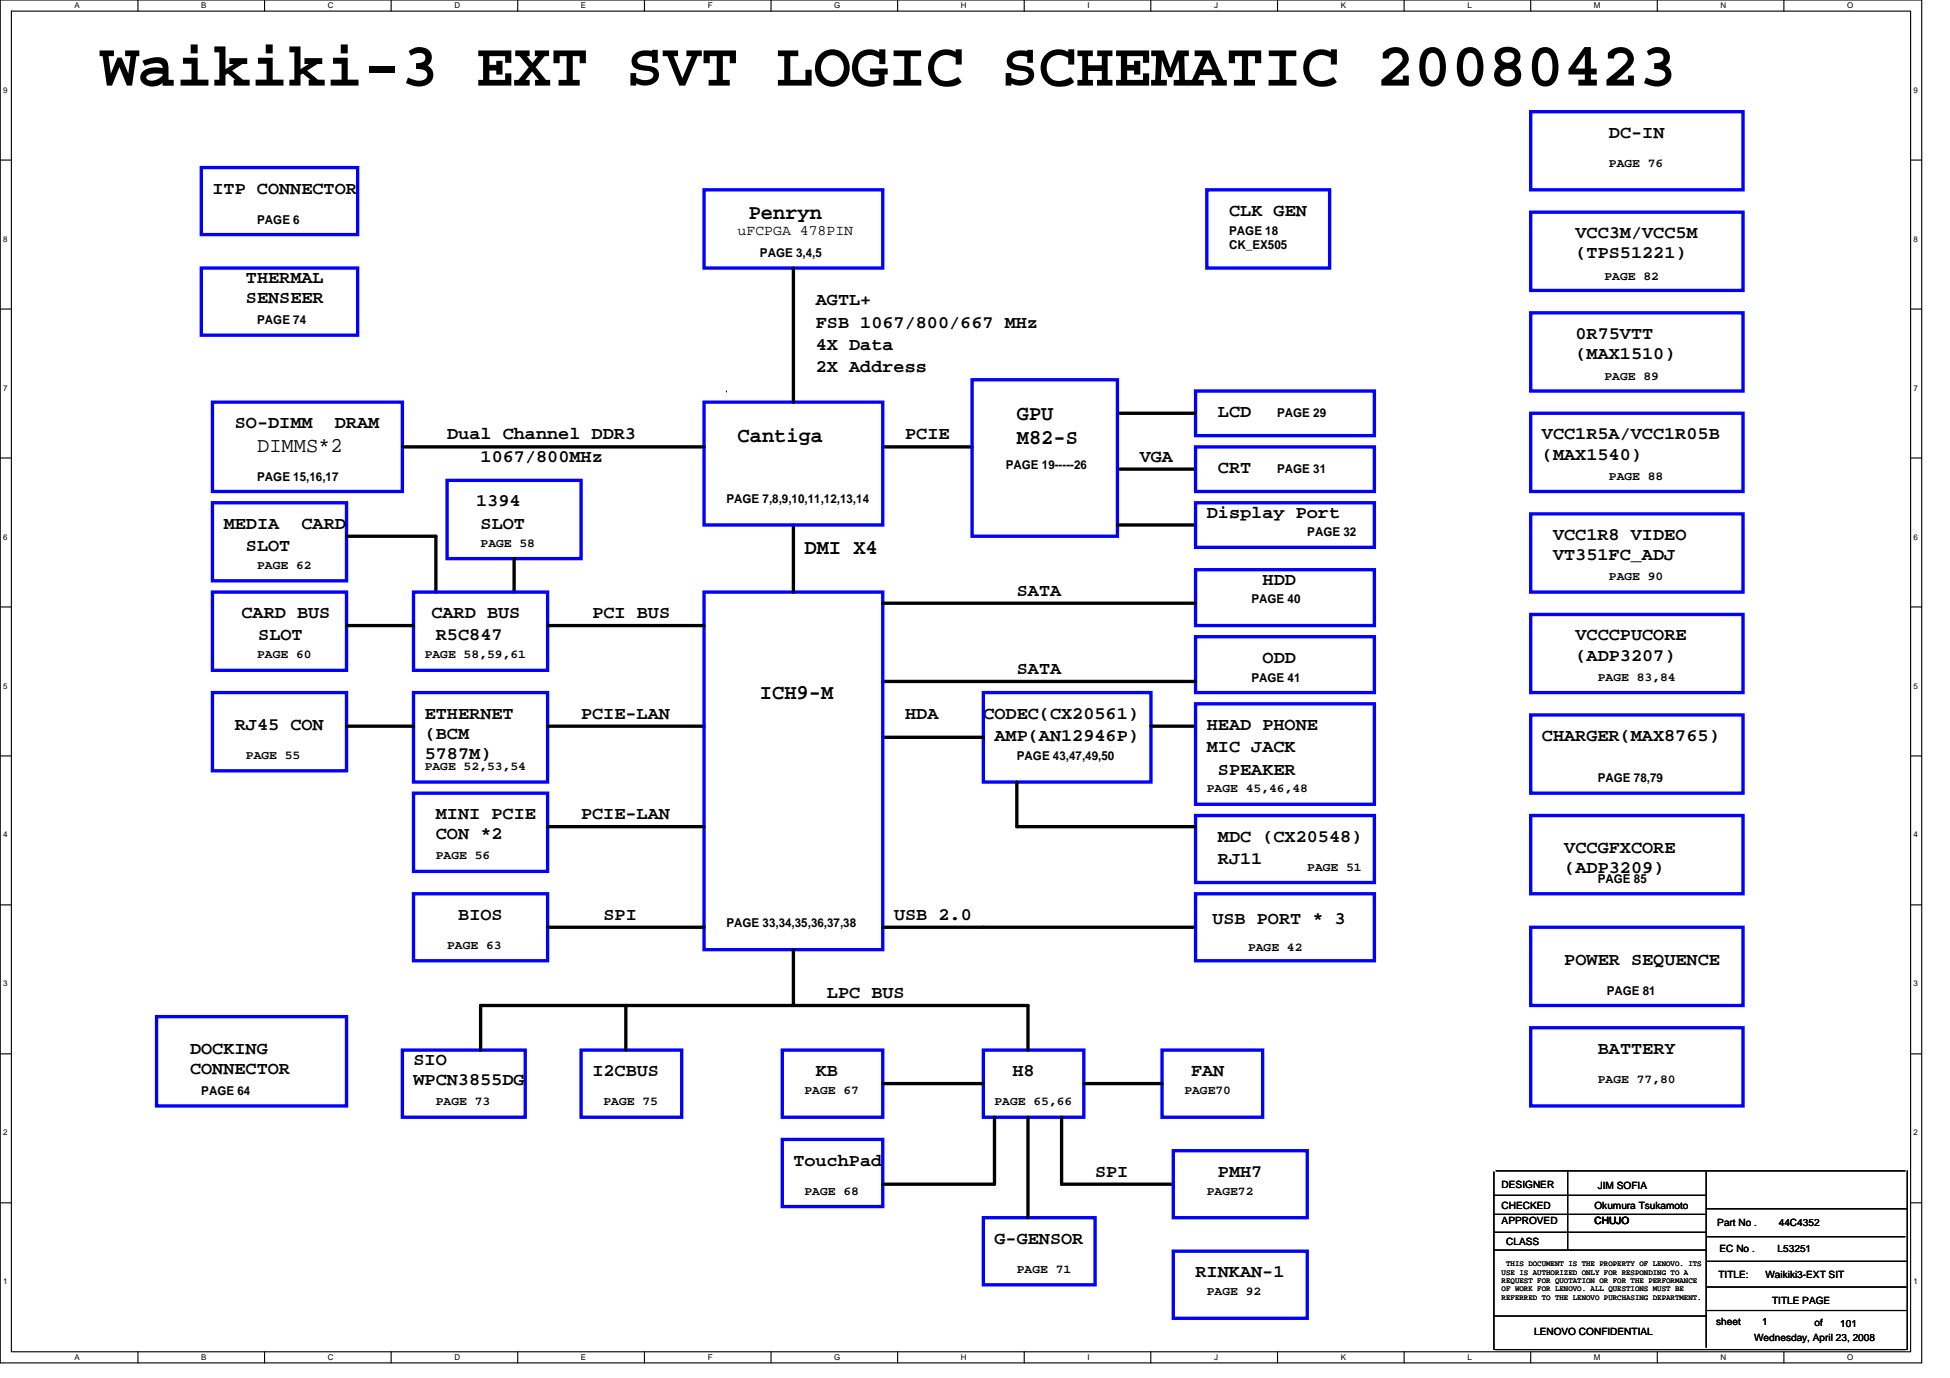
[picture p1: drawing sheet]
<svg xmlns="http://www.w3.org/2000/svg" width="297mm" height="210mm" viewBox="0 0 297 210" stroke-linecap="round" stroke-linejoin="round" font-family="sans-serif">
<defs><g id="words">
<text font-size="9.5" x="15.3" y="13">Waikiki-3 EXT SVT LOGIC SCHEMATIC 20080423</text>
<g font-size="3.2">
<text x="114" y="33.3">Penryn</text>
<text x="154.9" y="63.9">GPU</text>
<text x="39.2" y="68.9">DIMMS*2</text>
<text x="112.3" y="67.4">Cantiga</text>
<text x="154.9" y="67.6">M82-S</text>
<text x="122.6" y="84.4">DMI X4</text>
<text x="115.8" y="106.5">ICH9-M</text>
</g>
<g font-size="2.7">
<text x="245.1" y="21">DC-IN</text>
<text x="32.4" y="29.5">ITP CONNECTOR</text>
<text x="187.2" y="32.9">CLK GEN</text>
<text x="240" y="36.3">VCC3M/VCC5M</text>
<text x="240" y="39.4">(TPS51221)</text>
<text x="37.5" y="43.1">THERMAL</text>
<text x="37.5" y="46.2">SENSEER</text>
<text x="124.3" y="46.5">AGTL+</text>
<text x="124.3" y="53.3">4X Data</text>
<text x="124.3" y="49.9">FSB 1067/800/667 MHz</text>
<text x="240" y="51.6">0R75VTT</text>
<text x="124.3" y="56.7">2X Address</text>
<text x="240" y="54.7">(MAX1510)</text>
<text x="35.8" y="65.2">SO-DIMM</text>
<text x="51" y="65.2">DRAM</text>
<text x="185.5" y="63.5">LCD</text>
<text x="68.1" y="66.9">Dual Channel DDR3</text>
<text x="73.2" y="70.3">1067/800MHz</text>
<text x="137.9" y="66.9">PCIE</text>
<text x="173.6" y="70.3">VGA</text>
<text x="234.9" y="66.9">VCC1R5A/VCC1R05B</text>
<text x="234.9" y="70">(MAX1540)</text>
<text x="72.5" y="77.1">1394</text>
<text x="185.5" y="72">CRT</text>
<text x="34.1" y="80.5">MEDIA</text>
<text x="37.5" y="83.9">SLOT</text>
<text x="45.9" y="80.5">CARD</text>
<text x="73.2" y="80.5">SLOT</text>
<text x="183.8" y="78.8">Display Port</text>
<text x="236.6" y="82.2">VCC1R8 VIDEO</text>
<text x="192.3" y="89">HDD</text>
<text x="236.6" y="85.3">VT351FC_ADJ</text>
<text x="36.8" y="94.1">CARD BUS</text>
<text x="65.7" y="94.1">CARD BUS</text>
<text x="90.2" y="94.1">PCI BUS</text>
<text x="154.9" y="90.7">SATA</text>
<text x="39.3" y="97.6">SLOT</text>
<text x="66.4" y="97.6">R5C847</text>
<text x="192.3" y="101">ODD</text>
<text x="240" y="97.6">VCCCPUCORE</text>
<text x="240" y="100.6">(ADP3207)</text>
<text x="154.9" y="102.7">SATA</text>
<text x="35.8" y="111.2">RJ45 CON</text>
<text x="64.7" y="109.5">ETHERNET</text>
<text x="64.7" y="112.5">(BCM</text>
<text x="88.5" y="109.5">PCIE-LAN</text>
<text x="137.9" y="109.5">HDA</text>
<text x="149.8" y="109.5">CODEC(CX20561)</text>
<text x="151.5" y="112.9">AMP(AN12946P)</text>
<text x="183.8" y="111.2">HEAD PHONE</text>
<text x="234.9" y="112.9">CHARGER(MAX8765)</text>
<text x="64.7" y="115.6">5787M)</text>
<text x="183.8" y="114.6">MIC JACK</text>
<text x="185.5" y="118">SPEAKER</text>
<text x="66.4" y="124.8">MINI PCIE</text>
<text x="88.5" y="124.8">PCIE-LAN</text>
<text x="66.4" y="127.8">CON *2</text>
<text x="185.5" y="128.2">MDC (CX20548)</text>
<text x="185.5" y="131.6">RJ11</text>
<text x="238.3" y="129.9">VCCGFXCORE</text>
<text x="238.3" y="133">(ADP3209)</text>
<text x="69.8" y="140.1">BIOS</text>
<text x="91.9" y="140.1">SPI</text>
<text x="136.2" y="140.1">USB 2.0</text>
<text x="184.7" y="140.8">USB PORT * 3</text>
<text x="238.3" y="146.9">POWER SEQUENCE</text>
<text x="126" y="152">LPC BUS</text>
<text x="29" y="160.5">DOCKING</text>
<text x="243.4" y="160.5">BATTERY</text>
<text x="29" y="163.6">CONNECTOR</text>
<text x="63" y="162.2">SIO</text>
<text x="63" y="165.3">WPCN3855DG</text>
<text x="90.2" y="163.9">I2CBUS</text>
<text x="124.3" y="163.9">KB</text>
<text x="154.2" y="163.9">H8</text>
<text x="181.4" y="163.9">FAN</text>
<text x="120.9" y="177.5">TouchPad</text>
<text x="166.8" y="179.2">SPI</text>
<text x="185.5" y="179.2">PMH7</text>
<text x="151.5" y="189.5">G-GENSOR</text>
<text x="182.1" y="194.6">RINKAN-1</text>
</g>
<text font-size="2.2" x="112.3" y="35.8">uFCPGA 478PIN</text>
<g font-size="1.9">
<text x="245.1" y="25.4">PAGE 76</text>
<text x="39.2" y="34.1">PAGE 6</text>
<text x="187.2" y="35.8">PAGE 18</text>
<text x="115.8" y="39.2">PAGE 3,4,5</text>
<text x="187.2" y="38">CK_EX505</text>
<text x="244.4" y="42.6">PAGE 82</text>
<text x="39.2" y="49.4">PAGE 74</text>
<text x="244.4" y="57.9">PAGE 89</text>
<text x="194.5" y="63.5">PAGE 29</text>
<text x="153.2" y="71.5">PAGE 19-----26</text>
<text x="39.2" y="73.2">PAGE 15,16,17</text>
<text x="110.7" y="76.6">PAGE 7,8,9,10,11,12,13,14</text>
<text x="194.5" y="72">PAGE 31</text>
<text x="245.1" y="73">PAGE 88</text>
<text x="73.2" y="83.3">PAGE 58</text>
<text x="199.1" y="81.7">PAGE 32</text>
<text x="39.2" y="86.7">PAGE 62</text>
<text x="245.1" y="88.4">PAGE 90</text>
<text x="190.6" y="91.9">PAGE 40</text>
<text x="39.2" y="100.3">PAGE 60</text>
<text x="64.7" y="100.3">PAGE 58,59,61</text>
<text x="190.6" y="103.8">PAGE 41</text>
<text x="243.4" y="103.7">PAGE 83,84</text>
<text x="37.5" y="115.6">PAGE 55</text>
<text x="64.7" y="117.3">PAGE 52,53,54</text>
<text x="154.9" y="115.7">PAGE 43,47,49,50</text>
<text x="243.4" y="119.1">PAGE 78,79</text>
<text x="183.8" y="120.7">PAGE 45,46,48</text>
<text x="66.4" y="130.9">PAGE 56</text>
<text x="199.1" y="132.6">PAGE 51</text>
<text x="243.4" y="134.5">PAGE 85</text>
<text x="110.7" y="141.3">PAGE 33,34,35,36,37,38</text>
<text x="68.1" y="144.5">PAGE 63</text>
<text x="190.1" y="144.9">PAGE 42</text>
<text x="244.7" y="151.5">PAGE 81</text>
<text x="30.7" y="166.8">PAGE 64</text>
<text x="122.6" y="166.6">PAGE 67</text>
<text x="180.4" y="166.6">PAGE70</text>
<text x="243.4" y="165">PAGE 77,80</text>
<text x="66.4" y="168.4">PAGE 73</text>
<text x="91.9" y="168.4">PAGE 75</text>
<text x="151.5" y="168.4">PAGE 65,66</text>
<text x="122.6" y="182">PAGE 68</text>
<text x="183.8" y="182">PAGE72</text>
<text x="154.9" y="193.9">PAGE 71</text>
<text x="183.8" y="197.3">PAGE 92</text>
</g>
<g font-size="1.5">
<text x="228.7" y="180.9">DESIGNER</text>
<text x="228.7" y="184.1">CHECKED</text>
<text x="242.9" y="184.1">Okumura Tsukamoto</text>
<text x="243.4" y="181.1">JIM SOFIA</text>
<text x="228.7" y="186.5">APPROVED</text>
<text x="229.4" y="189.6">CLASS</text>
<text x="242.9" y="186.5">CHUJO</text>
<text x="261.6" y="186.7">Part No .</text>
<text x="261.9" y="190.8">EC No .</text>
<text x="270.8" y="190.8">L53251</text>
<text x="271" y="186.7">44C4352</text>
<text x="261.8" y="194.7">TITLE:</text>
<text x="268.9" y="194.7">Waikiki3-EXT SIT</text>
<text x="233.7" y="203.4">LENOVO CONFIDENTIAL</text>
<text x="261.4" y="201.8">sheet</text>
<text x="268.4" y="201.8">1</text>
<text x="269.9" y="198.6">TITLE PAGE</text>
<text x="276.4" y="202">of</text>
<text x="280.3" y="202.2">101</text>
<text x="267.2" y="204.2">Wednesday, April 23, 2008</text>
</g>
<g font-size="1.2">
<text x="11.4" y="1.2">A</text>
<text x="30.6" y="1.2">B</text>
<text x="49.9" y="1.2">C</text>
<text x="69.2" y="1.2">D</text>
<text x="88.5" y="1.2">E</text>
<text x="107.8" y="1.2">F</text>
<text x="127.1" y="1.2">G</text>
<text x="146.4" y="1.2">H</text>
<text x="165.6" y="1.2">I</text>
<text x="184.9" y="1.2">J</text>
<text x="204.2" y="1.2">K</text>
<text x="223.5" y="1.2">L</text>
<text x="242.8" y="1.2">M</text>
<text x="262.1" y="1.2">N</text>
<text x="281.4" y="1.2">O</text>
<text x=".5" y="14.1">9</text>
<text x="291.5" y="14.1">9</text>
<text x=".5" y="36.8">8</text>
<text x="291.5" y="36.8">8</text>
<text x=".5" y="59.5">7</text>
<text x="291.5" y="59.5">7</text>
<text x=".5" y="82.2">6</text>
<text x="291.5" y="82.2">6</text>
<text x=".5" y="104.9">5</text>
<text x="291.5" y="104.9">5</text>
<text x=".5" y="127.6">4</text>
<text x="291.5" y="127.6">4</text>
<text x=".5" y="150.3">3</text>
<text x="291.5" y="150.3">3</text>
<text x=".5" y="173">2</text>
<text x="291.5" y="173">2</text>
<text x=".5" y="195.6">1</text>
<text x="228.7" y="194.2">USE IS AUTHORIZED ONLY FOR RESPONDING TO A</text>
<text x="228.7" y="195.5">REQUEST FOR QUOTATION OR FOR THE PERFORMANCE</text>
<text x="228.7" y="196.7">OF WORK FOR LENOVO. ALL QUESTIONS MUST BE</text>
<text x="228.7" y="198">REFERRED TO THE LENOVO PURCHASING DEPARTMENT.</text>
<text x="229.4" y="192.9">THIS DOCUMENT IS THE PROPERTY OF LENOVO. ITS</text>
<text x="291.5" y="195.6">1</text>
<text x="11.4" y="207.2">A</text>
<text x="30.6" y="207.2">B</text>
<text x="49.9" y="207.2">C</text>
<text x="69.2" y="207.2">D</text>
<text x="88.5" y="207.2">E</text>
<text x="107.8" y="207.2">F</text>
<text x="127.1" y="207.2">G</text>
<text x="146.4" y="207.2">H</text>
<text x="165.6" y="207.2">I</text>
<text x="184.9" y="207.2">J</text>
<text x="204.2" y="207.2">K</text>
<text x="223.5" y="207.2">L</text>
<text x="242.8" y="207.2">M</text>
<text x="262.1" y="207.2">N</text>
<text x="281.4" y="207.2">O</text>
</g>
</g></defs>
<path d="M0 0h292.7v207.6h-292.7zM1.7 1.7h289.3v204.2h-289.3z" fill="none" stroke="#000" stroke-width=".17"/>
<g fill="#fff">
<path d="M11.4 .2h.7v1.3h-.7z"/>
<path d="M11.4 206.1h.7v1.3h-.7z"/>
</g>
<path d="M21 0v1.7M21 205.9v1.7" fill="none" stroke="#000" stroke-width=".17"/>
<g fill="#fff">
<path d="M30.6 .2h.8v1.3h-.8z"/>
<path d="M30.6 206.1h.8v1.3h-.8z"/>
</g>
<path d="M40.3 0v1.7M40.3 205.9v1.7" fill="none" stroke="#000" stroke-width=".17"/>
<g fill="#fff">
<path d="M49.9 .2h.9v1.3h-.9z"/>
<path d="M49.9 206.1h.9v1.3h-.9z"/>
</g>
<path d="M59.6 0v1.7M59.6 205.9v1.7" fill="none" stroke="#000" stroke-width=".17"/>
<g fill="#fff">
<path d="M69.2 .2h.9v1.3h-.9z"/>
<path d="M69.2 206.1h.9v1.3h-.9z"/>
</g>
<path d="M78.9 0v1.7M78.9 205.9v1.7" fill="none" stroke="#000" stroke-width=".17"/>
<g fill="#fff">
<path d="M88.5 .2h.8v1.3h-.8z"/>
<path d="M88.5 206.1h.8v1.3h-.8z"/>
</g>
<path d="M98.2 0v1.7M98.2 205.9v1.7" fill="none" stroke="#000" stroke-width=".17"/>
<g fill="#fff">
<path d="M107.8 .2h.7v1.3h-.7z"/>
<path d="M107.8 206.1h.7v1.3h-.7z"/>
</g>
<path d="M117.5 0v1.7M117.5 205.9v1.7" fill="none" stroke="#000" stroke-width=".17"/>
<g fill="#fff">
<path d="M127.1 .2h.9v1.3h-.9z"/>
<path d="M127.1 206.1h.9v1.3h-.9z"/>
</g>
<path d="M136.7 0v1.7M136.7 205.9v1.7" fill="none" stroke="#000" stroke-width=".17"/>
<g fill="#fff">
<path d="M146.4 .2h.8v1.3h-.8z"/>
<path d="M146.4 206.1h.8v1.3h-.8z"/>
</g>
<path d="M156 0v1.7M156 205.9v1.7" fill="none" stroke="#000" stroke-width=".17"/>
<g fill="#fff">
<path d="M165.6 .2h.4v1.3h-.4z"/>
<path d="M165.6 206.1h.4v1.3h-.4z"/>
</g>
<path d="M175.3 0v1.7M175.3 205.9v1.7" fill="none" stroke="#000" stroke-width=".17"/>
<g fill="#fff">
<path d="M184.9 .2h.6v1.3h-.6z"/>
<path d="M184.9 206.1h.6v1.3h-.6z"/>
</g>
<path d="M194.6 0v1.7M194.6 205.9v1.7" fill="none" stroke="#000" stroke-width=".17"/>
<g fill="#fff">
<path d="M204.2 .2h.8v1.3h-.8z"/>
<path d="M204.2 206.1h.8v1.3h-.8z"/>
</g>
<path d="M213.9 0v1.7M213.9 205.9v1.7" fill="none" stroke="#000" stroke-width=".17"/>
<g fill="#fff">
<path d="M223.5 .2h.7v1.3h-.7z"/>
<path d="M223.5 206.1h.7v1.3h-.7z"/>
</g>
<path d="M233.2 0v1.7M233.2 205.9v1.7" fill="none" stroke="#000" stroke-width=".17"/>
<g fill="#fff">
<path d="M242.8 .2h1v1.3h-1z"/>
<path d="M242.8 206.1h1v1.3h-1z"/>
</g>
<path d="M252.5 0v1.7M252.5 205.9v1.7" fill="none" stroke="#000" stroke-width=".17"/>
<g fill="#fff">
<path d="M262.1 .2h.8v1.3h-.8z"/>
<path d="M262.1 206.1h.8v1.3h-.8z"/>
</g>
<path d="M271.7 0v1.7M271.7 205.9v1.7" fill="none" stroke="#000" stroke-width=".17"/>
<g fill="#fff">
<path d="M281.4 .2h.9v1.3h-.9z"/>
<path d="M281.4 206.1h.9v1.3h-.9z"/>
<path d="M.5 13h.6v1.4h-.6z"/>
<path d="M291.5 13h.6v1.4h-.6z"/>
<path d="M.5 35.7h.6v1.4h-.6z"/>
<path d="M291.5 35.7h.6v1.4h-.6z"/>
</g>
<path d="M0 24.4h1.7M291 24.4h1.7" fill="none" stroke="#000" stroke-width=".17"/>
<g fill="#fff">
<path d="M.5 58.4h.6v1.4h-.6z"/>
<path d="M291.5 58.4h.6v1.4h-.6z"/>
</g>
<path d="M0 47.1h1.7M291 47.1h1.7" fill="none" stroke="#000" stroke-width=".17"/>
<g fill="#fff">
<path d="M.5 81.1h.6v1.3h-.6z"/>
<path d="M291.5 81.1h.6v1.3h-.6z"/>
</g>
<path d="M0 69.8h1.7M291 69.8h1.7" fill="none" stroke="#000" stroke-width=".17"/>
<g fill="#fff">
<path d="M.5 103.8h.6v1.3h-.6z"/>
<path d="M291.5 103.8h.6v1.3h-.6z"/>
</g>
<path d="M0 92.5h1.7M291 92.5h1.7" fill="none" stroke="#000" stroke-width=".17"/>
<g fill="#fff">
<path d="M.5 126.5h.6v1.3h-.6z"/>
<path d="M291.5 126.5h.6v1.3h-.6z"/>
</g>
<path d="M0 115.1h1.7M291 115.1h1.7" fill="none" stroke="#000" stroke-width=".17"/>
<g fill="#fff">
<path d="M.5 149.2h.6v1.3h-.6z"/>
<path d="M291.5 149.2h.6v1.3h-.6z"/>
</g>
<path d="M0 137.8h1.7M291 137.8h1.7" fill="none" stroke="#000" stroke-width=".17"/>
<g fill="#fff">
<path d="M.5 171.9h.6v1.3h-.6z"/>
<path d="M291.5 171.9h.6v1.3h-.6z"/>
</g>
<path d="M0 160.5h1.7M291 160.5h1.7" fill="none" stroke="#000" stroke-width=".17"/>
<g fill="#fff">
<path d="M.5 194.6h.6v1.3h-.6z"/>
<path d="M291.5 194.6h.6v1.3h-.6z"/>
</g>
<g fill="none" stroke="#000" stroke-width=".17">
<path d="M110.7 59.6h.1M227.6 178.5v27.1M227.9 178.4h62.3M238.8 178.5v11.9M259.9 178.5v26.7M290.5 178.4v27.2M0 183.2h1.7M227.6 182.1h32.1M227.6 185h32.1M227.6 187.7h32.3M227.6 190.4h32.3M259.9 199.6h30.5"/>
<path d="M259.9 184.1h30.6M260.1 192.1h30.3M260.1 188.4h30.1M260.1 196h30.3M291 183.2h1.7M227.6 200.5h32.3M227.7 205.6h62.7"/>
</g>
<g fill="none" stroke="#00f" stroke-width=".51">
<path d="M233.2 17h32.3v11.9h-32.3zM30.7 25.5h23.8v10.2h-23.8zM107.2 28.9h27.3v11.9h-27.3zM183.8 28.9h18.7v11.9h-18.7zM233.2 32.3h32.3v11.9h-32.3zM30.7 40.8h23.8v10.3h-23.8zM148.1 57.8h22.1v23.9h-22.1zM182.1 59.6h27.3v6.8h-27.3zM233.2 47.6h32.3v12h-32.3zM32.4 76.6h20.4v11.9h-20.4zM32.4 61.3h28.9v13.6h-28.9zM68.1 73.2h20.4v11.9h-20.4z"/>
<path d="M107.2 61.3h27.3v18.7h-27.3zM182.1 68.1h27.3v6.8h-27.3zM182.1 76.6h27.3v6.8h-27.3zM233.2 78.3h32.3v11.9h-32.3zM233.2 62.9h32.3v12h-32.3zM32.4 90.2h20.4v11.9h-20.4zM63 90.2h20.4v11.9h-20.4zM107.2 90.2h27.3v54.5h-27.3zM182.1 97h27.3v8.5h-27.3zM182.1 86.8h27.3v8.5h-27.3zM233.2 93.6h32.3v11.9h-32.3zM32.4 105.5h20.4v11.9h-20.4z"/>
<path d="M63 105.5h20.4v13.6h-20.4zM149.8 105.5h25.5v13.6h-25.5zM182.1 107.2h27.3v15.3h-27.3zM233.2 108.9h32.3v11.9h-32.3zM63 120.8h20.4v11.9h-20.4zM63 136.1h20.4v10.2h-20.4zM182.1 124.2h27.3v10.2h-27.3zM182.1 136.1h27.3v10.2h-27.3zM233.2 124.2h32.3v11.9h-32.3zM23.9 154.9h28.9v13.6h-28.9zM61.3 160h18.7v10.2h-18.7zM88.5 160h15.3v10.2h-15.3z"/>
<path d="M119.2 160h15.3v10.2h-15.3zM149.8 160h15.3v10.2h-15.3zM177 160h15.3v10.2h-15.3zM233.2 156.5h32.3v12h-32.3zM233.2 141.2h32.3v12h-32.3zM119.2 173.6h15.3v10.2h-15.3zM178.7 175.3h20.4v10.2h-20.4zM149.8 185.5h17v10.2h-17zM178.7 190.6h20.4v10.2h-20.4z"/>
</g>
<g fill="none" stroke="#000" stroke-width=".51">
<path d="M120.9 40.8v20.5M61.3 68.1h45.9M120.9 80v10.2M134.5 68.1h13.6M170.2 71.5h11.9M170.2 62.9h11.9M170.2 80h11.9M52.8 81.7h13.6v8.5M52.8 95.3h10.2M78.3 85.1v5.1M83.4 95.3h23.8M134.5 91.9h47.6"/>
<path d="M52.8 110.6h10.2M83.4 110.6h23.8M134.5 112.3h15.3M134.5 103.8h47.6M154.9 119.1v6.8h27.2M175.3 110.6h6.8M83.4 125.9h23.8M73.2 160v-6.8h83.4v6.8M83.4 141.2h23.8M95.3 153.2v6.8M120.9 144.7v8.5M134.5 141.2h47.6"/>
<path d="M134.5 165.1h15.3M151.5 170.2v10.2h-17M156.6 170.2v15.3M161.7 170.2v10.2h17M165.1 165.1h11.9"/>
</g>
<use href="#words"/>
</svg>
